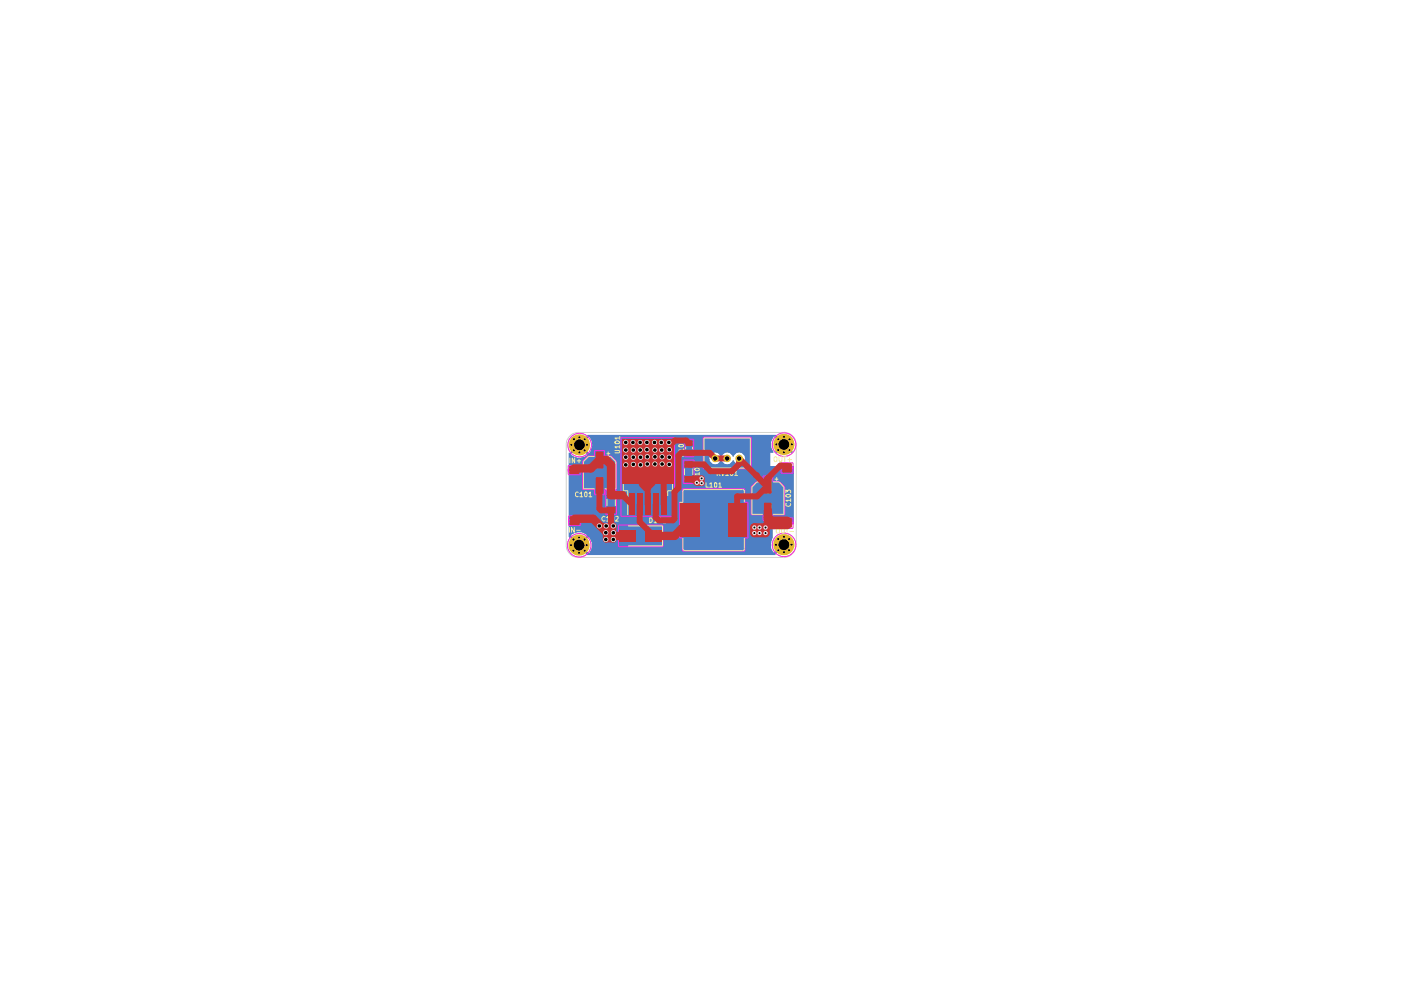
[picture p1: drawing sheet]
<svg xmlns="http://www.w3.org/2000/svg" width="297mm" height="210mm" viewBox="0 0 297 210" stroke-linecap="round" stroke-linejoin="round" font-family="sans-serif">
<g fill="#4d7fc4">
<path d="M120.6 96h.1l1.7-1.7h.8l1.7 1.7 .2-.1a2.61 2.61 0 0 0-.2-3.3l-1.7 1.7h-.8l2.1-2.1h40l2 2.1-.4 .3-1.9-2.1a2.61 2.61 0 0 0-.2 3.4l-.7 .1v2.8l5 .1v12.3h-4.5v2.9a2.47 2.47 0 0 0 .3 3.1l2-2.1 .4 .3v.2l-2.1 1.9v.2h-39.9l-2.1-2.1h.7l1.7 1.7a2.45 2.45 0 0 0 .1-3.4l-1.8 1.7h-.7l-1.8-1.8v-.3h.5l1.7 1.7 1.7-1.7a2.64 2.64 0 0 0-3.4 0h-.5v-16.3h29.8a1.31 1.31 0 0 0 .8 1.2l.4 .1a1.31 1.31 0 0 0 1.2-.9l.2-.1 .1 .3a1.26 1.26 0 0 0 1.2 .6 1.26 1.26 0 0 0 1.1-.9l.1 .1a1.26 1.26 0 0 0 2.1 .5 1.26 1.26 0 0 0-.5-2.1l-.4-.1a1.31 1.31 0 0 0-1.2 .9l-.1 .1-.1-.3a1.26 1.26 0 0 0-1.2-.6 1.26 1.26 0 0 0-1.1 .9h-.2l-.1-.3a1.28 1.28 0 0 0-1.4-.6 1.28 1.28 0 0 0-.9 1.2h-29.8v-.8h.5a2.74 2.74 0 0 0 3.4 0l-1.6-1.7-1.8 1.7h-.5z"/>
<path d="M121.1 116.8l.9-.8 .3 .2v.1l-.9 1z"/>
<path d="M166.5 116.2l.5-.3 .8 .9v.1l-.3 .3z"/>
<path d="M167.2 114h.5v.3l-.7 .8h-.2l-.3-.4z"/>
<path d="M164.6 114h.5l.7 .8-.4 .3-.8-.8z"/>
<path d="M166.9 94.7l1.2 1.2-.5 .1-1-.9z"/>
<path d="M164.3 95.8l1.1-1.1 .4 .2v.2l-1 .9h-.5z"/>
<path d="M121.1 92.9l.4-.3 .9 1-.4 .3z"/>
<path d="M166.6 93.5l.9-.9 .3 .3v.1l-.8 .9z"/>
</g>
<path d="M122.7 91.7a2.65 2.65 0 0 0-2.7 2.6l.1 21.3a2.6 2.6 0 0 0 2.5 2.6M122.7 91.7h43.6M166.3 91.7a2.65 2.65 0 0 1 2.6 2.6M168.8 94.3v21.4M168.8 115.6a2.65 2.65 0 0 1-2.7 2.6h-43.4" fill="none" stroke="#d0d2cd" stroke-width=".21"/>
<g fill="none" stroke="#ff26e2" stroke-width=".21">
<path d="M120.5 99.4h2.5M120.5 98.7h2.5v2h-2.5zM120.5 100h2.5M123.5 97.8l1.2-1.1h1.4v-1.2h2.1v1.2h1.3l1.1 1.1v6h-2.4v1.1h-2.1v-1.1h-2.6zM131.7 92.8h11.3v16.7h-11.3zM144.9 97.5h2.3v5h-2.3zM145.2 93.1h1.9v3.8h-1.9zM149.1 92.7h10.2v6.7h-10.2zM165.6 98.1h2.5v2.2h-2.5zM165.6 99.1h2.5M165.6 99.3h2.5M120.6 109.4h2.5v2h-2.5z"/>
<path d="M120.6 110.7h2.5M120.6 110.2h2.5M128.4 104.1h2.3v5h-2.3zM131.1 111.3h9.4v4.6h-9.4zM144.7 103.6h13.2v2.9h.7v7.5h-.7v2.8h-13.2v-2.8h-.6v-7.5h.6zM159.3 103.2l1.1-1.1h1.4v-1.2h2v1.2h1.4l1.2 1.1v5.9h-2.6v1.2h-2v-1.2h-2.5zM165.6 110.7h2.5M165.6 109.8h2.5v2.2h-2.5zM165.6 111.1h2.5"/>
<circle cx="122.9" cy="94.4" r="2.5"/>
<circle cx="166.2" cy="94.3" r="2.5"/>
<circle cx="122.8" cy="115.6" r="2.5"/>
<circle cx="166.2" cy="115.5" r="2.5"/>
</g>
<g fill="#b4a09a">
<path d="M137.5 93h5.2v4.6h-5.2z"/>
<path d="M137.5 97.9h5.2v4.5h-5.2z"/>
<path d="M131.9 97.9h5.3v4.5h-5.3z"/>
<path d="M131.9 93h5.3v4.6h-5.3z"/>
<path d="M133.3 104.6h1.2v4.6h-1.2z"/>
<path d="M135.1 104.6h1.1v4.6h-1.1z"/>
<path d="M136.8 104.6h1.1v4.6h-1.1z"/>
<path d="M138.5 104.6h1.1v4.6h-1.1z"/>
<path d="M140.2 104.6h1.1v4.6h-1.1z"/>
<path d="M136.8 112.4h3.5v2.4h-3.5z"/>
<path d="M131.4 112.4h3.5v2.4h-3.5z"/>
<path d="M144.3 106.8h4v7h-4z"/>
<path d="M121 99.1h1.5v.5h-1.5z"/>
</g>
<path d="M121 99.1h1.5v.5h-1.5z" fill="none" stroke="#b4a09a" stroke-width=".51"/>
<path d="M121.1 110.6h1.5v.5h-1.5z" fill="#b4a09a"/>
<path d="M121.1 110.6h1.5v.5h-1.5z" fill="none" stroke="#b4a09a" stroke-width=".51"/>
<path d="M128.9 104.6h1.3v.8h-1.3z" fill="#b4a09a"/>
<path d="M128.9 104.6h1.3v.8h-1.3z" fill="none" stroke="#b4a09a" stroke-width=".51"/>
<path d="M128.9 107.7h1.3v.8h-1.3z" fill="#b4a09a"/>
<path d="M128.9 107.7h1.3v.8h-1.3z" fill="none" stroke="#b4a09a" stroke-width=".51"/>
<path d="M126.6 96h1.1v3.1h-1.1z" fill="#b4a09a"/>
<path d="M126.6 96h1.1v3.1h-1.1z" fill="none" stroke="#b4a09a" stroke-width=".51"/>
<path d="M126.6 101.4h1.1v3h-1.1z" fill="#b4a09a"/>
<path d="M126.6 101.4h1.1v3h-1.1z" fill="none" stroke="#b4a09a" stroke-width=".51"/>
<path d="M121.1 109.7h1.5v.5h-1.5z" fill="#b4a09a"/>
<path d="M121.1 109.7h1.5v.5h-1.5z" fill="none" stroke="#b4a09a" stroke-width=".51"/>
<path d="M121 99.7h1.5v.5h-1.5z" fill="#b4a09a"/>
<path d="M121 99.7h1.5v.5h-1.5z" fill="none" stroke="#b4a09a" stroke-width=".51"/>
<path d="M166.2 111.1h1.4v.5h-1.4z" fill="#b4a09a"/>
<path d="M166.2 111.1h1.4v.5h-1.4z" fill="none" stroke="#b4a09a" stroke-width=".51"/>
<path d="M166.1 98.5h1.5v.5h-1.5z" fill="#b4a09a"/>
<path d="M166.1 98.5h1.5v.5h-1.5z" fill="none" stroke="#b4a09a" stroke-width=".51"/>
<path d="M162.2 101.4h1.1v3h-1.1z" fill="#b4a09a"/>
<path d="M162.2 101.4h1.1v3h-1.1z" fill="none" stroke="#b4a09a" stroke-width=".51"/>
<path d="M162.2 106.8h1.1v3h-1.1z" fill="#b4a09a"/>
<path d="M162.2 106.8h1.1v3h-1.1z" fill="none" stroke="#b4a09a" stroke-width=".51"/>
<path d="M166.2 110.2h1.4v.5h-1.4z" fill="#b4a09a"/>
<path d="M166.2 110.2h1.4v.5h-1.4z" fill="none" stroke="#b4a09a" stroke-width=".51"/>
<g fill="#b4a09a">
<path d="M154.3 106.8h4v7h-4z"/>
<path d="M166.1 99.4h1.5v.5h-1.5z"/>
</g>
<path d="M166.1 99.4h1.5v.5h-1.5z" fill="none" stroke="#b4a09a" stroke-width=".51"/>
<path d="M145.6 95.7h1v.7h-1z" fill="#b4a09a"/>
<path d="M145.6 95.7h1v.7h-1z" fill="none" stroke="#b4a09a" stroke-width=".51"/>
<path d="M145.6 93.6h1v.7h-1z" fill="#b4a09a"/>
<path d="M145.6 93.6h1v.7h-1z" fill="none" stroke="#b4a09a" stroke-width=".51"/>
<path d="M145.4 98h1.2v.9h-1.2z" fill="#b4a09a"/>
<path d="M145.4 98h1.2v.9h-1.2z" fill="none" stroke="#b4a09a" stroke-width=".51"/>
<path d="M145.4 101.2h1.2v.8h-1.2z" fill="#b4a09a"/>
<path d="M145.4 101.2h1.2v.8h-1.2z" fill="none" stroke="#b4a09a" stroke-width=".51"/>
<g fill="none" stroke="#f2eda1" stroke-width=".21">
<path d="M120.8 97.1v1M121.8 97.1v1l-.5-1v1M122.3 97.7h.8M122.8 97.4v.7M126.1 96.8h-1.3l-1.1 1.1v5.7h2.4M128.2 96.8h1.3l1.1 1.1v5.7h-2.4M128.6 96.2h.8M128.9 95.8v.8M130.4 95.5h.8l.2 .2-.2 .3h-.8M130.4 93.6a.63 .63 0 0 1 1 .2l-.3 .3h-.5l-.2-.1zM131.4 94.7h-1l.2 .3M131.4 92.9h-1l.2 .2"/>
<path d="M131.4 92.5v.6M131.4 94.5v.5M143.9 94.3l.8-.1 .2 .4-.2 .1h-.6h-.2zM144.4 96.7v-.4l-.1-.2-.4 .1v.5h1M144.9 95.4h-1l.3 .4M144.9 93.6h-1l.3 .2M144.9 96.1l-.5 .3M144.9 93.2v.6M144.9 95.2v.6M145.1 99.3v1.5M145.4 94.7v.5M146.8 94.7v.5"/>
<path d="M146.9 99.3v1.5M147.4 99.3l.5-.1 .4 .2a.47 .47 0 0 1-.5 .4 .47 .47 0 0 1-.5-.4zM147.7 98.4h.6M148 98.2v.7l-.8-.3M149.3 92.9h9.8v6.3h-9.8zM152.9 99.8l.3 1 .4-1M154.9 99.8h.4l.1 .2v.6l-.2 .2-.3-.2zM164.3 96.9l.5 .1v.7l-.5 .2a.6 .6 0 0 1 0-1zM165.2 96.9v.8l.2 .2 .4-.2v-.8M166.1 96.9h.6M166.4 96.9v1M167 97.5h.8"/>
<path d="M167.4 97.1v.8M120.7 111.8v1.1M121.8 111.8v1.1l-.6-1.1v1.1M122.3 112.4h.7M122.6 104.4l-.3-.1-.3 .3v.5l.3 .2 .3-.1M122.9 104.6l.4-.3v1M122.9 105.3h.6M124 104.5l.2-.2 .3 .2v.7l-.2 .1-.3-.1zM124.9 104.6l.2-.3v1M124.9 105.3h.6M128.3 109.6l-.4-.1-.3 .4 .3 .6 .4-.1M128.6 109.7l.3-.2v1"/>
<path d="M128.6 110.5h.6M128.7 105.8v1.5M129.8 109.5l.3 .1v.7l-.2 .2a.58 .58 0 0 1-.1-1zM130.5 105.8v1.5M130.6 109.6h.5v.3l-.6 .6h.6M132.2 102.5v1.6h.9v5.1M133.2 111.5h7.3v4.2h-7.3M137.8 109.8h.3l.2 .3v.5l-.4 .2h-.1zM138.7 110.1l.2-.3v1M138.7 110.8h.6M139.8 109.8a.52 .52 0 0 1 .4 .5 .52 .52 0 0 1-.3 .5l-.3-.4zM140.5 110.1l.4-.3v1"/>
<path d="M140.5 110.8h.6M142.6 102.5v1.6h-1v1.1M144.8 104.1v2.4h-.7M144.8 114v2.3M144.8 116.3l.4 .4M145.2 103.7l-.4 .4M145.2 116.8h12.2M145.2 103.8h12.2M147.4 101.2l-.1 .4 .4 .2 .6-.2-.1-.4M148.3 100.5h-1l.3 .3M148.3 100.2v.6M149.7 102.4v.9h.5"/>
<path d="M150.5 102.6l.3-.2v.9M150.5 103.3h.5M151.6 102.4h.3l.1 .1-.1 .8h-.3l-.1-.2zM152.1 100.3l.5-.1v-.4h-.5v1M152.3 100.3l.4 .5M152.4 102.6l.3-.2v.9M152.4 103.3h.6M153.8 100.1l.4-.3v1M153.8 100.8h.6M155.8 100.1l.2-.3v1M155.8 100.8h.6M157.4 103.8l.4 .4"/>
<path d="M157.8 104.1v2.4M157.8 114v2.3M157.8 116.4l-.4 .4M161.7 102.2h-1.3l-1 1.1v5.8h2.3M163.9 102.2h1.3l1 1.1v5.8h-2.3M164.3 101.6h.7M164.7 112.2h.5a.64 .64 0 0 1-.1 .8h-.3a.64 .64 0 0 1-.1-.8zM164.7 101.2v.7M165.7 112.1l.1 .9h.4l.1-.9M166.6 105a.63 .63 0 0 1 1 .2 .54 .54 0 0 1-.5 .2 .54 .54 0 0 1-.5-.4zM166.6 104.5v-.6l.4 .3 .2-.3 .4 .1v.5M166.6 112.1h.6"/>
<path d="M166.7 106.8l-.1 .4a.52 .52 0 0 0 .7 .2 .52 .52 0 0 0 .3-.6M166.9 112.1v.9M167.5 112.7h.7M167.6 106.1h-1l.3 .2M167.6 105.7v.6"/>
</g>
<path d="M146 98.5h3.3l1.3 1.4h4.6M146.1 94l-.6-.6h-2.4l-2 1.9v.5M154.2 97.2h-2.6l-1.1-1.2h-6.1l-.6 .6v6.9l-.8 .8v5.7l-.3 .3h-3l-.7-.6v-2.8M166.9 98.7h-1.5l-2.6 2.6v1.7M146 101.6h.9M147.1 101.4h1.7v1h-1.1l-.8-.8zM160.3 100.8l2.1 2.2h.4M162.8 103l-2.3 2.2" fill="none" stroke="#c83434" stroke-width="1.3"/>
<path d="M146.3 110.2l-3.3 3.4h-4.4M159.9 111.8h2.4v1.2h-2.4zM162.8 108.3v3l-.5 .5M162.8 109.6l.8 .8h3.3M166.9 111.3h-4.2l-.4 .5" fill="none" stroke="#c83434" stroke-width="1.8"/>
<g fill="#c83434">
<circle cx="159.9" cy="111.8" r=".89"/>
<circle cx="160.3" cy="100.8" r=".63"/>
</g>
<path d="M155.2 99.9l1.5-1.5v-1.2l3.6 3.6M127.1 111.5h2.9M128.4 111.5v1.2M128.4 112.9h1.6v1.5h-1.6zM128.5 112.9l1.5 1.5M129.5 108.1v2.9M135.6 106.9v3.8l3 2.9M136.9 103.5h.4M138.3 102.4l-1 1.1v3.4M140.7 101.2v5.7M160.5 105.2h-4.2v5" fill="none" stroke="#c83434" stroke-width="1.3"/>
<path d="M121.8 99.3h3.5l1.8-1.8h1.4l1 1.1v6.4M121.8 110h3.9l3.7 3.6h3.8" fill="none" stroke="#c83434" stroke-width="1.8"/>
<circle cx="127.1" cy="111.5" r=".63" fill="#c83434"/>
<path d="M127.1 111.5l1.3 1.4v-.2l1.3-1.2h.3M127.1 103v4.9l.3 .3h2.1M128.4 111.5h.1M129.5 111l.5 .5M130 111.5v1.4M132 105l1.9 1.9M136.1 102.7l.8 .8M140.7 101.2l-3.4-3.5v5.8" fill="none" stroke="#c83434" stroke-width="1.3"/>
<path d="M129.5 105h2.5" fill="none" stroke="#c83434" stroke-width="1.8"/>
<path d="M145.6 95.7h1v.7h-1z" fill="#c83434"/>
<path d="M145.6 95.7h1v.7h-1z" fill="none" stroke="#c83434" stroke-width=".51"/>
<path d="M145.6 93.6h1v.7h-1z" fill="#c83434"/>
<path d="M145.6 93.6h1v.7h-1z" fill="none" stroke="#c83434" stroke-width=".51"/>
<path d="M145.4 98h1.2v.9h-1.2z" fill="#c83434"/>
<path d="M145.4 98h1.2v.9h-1.2z" fill="none" stroke="#c83434" stroke-width=".51"/>
<path d="M145.4 101.2h1.2v.8h-1.2z" fill="#c83434"/>
<path d="M145.4 101.2h1.2v.8h-1.2z" fill="none" stroke="#c83434" stroke-width=".51"/>
<g fill="#c83434">
<path d="M133.3 104.6h1.2v4.6h-1.2z"/>
<path d="M135.1 104.6h1.1v4.6h-1.1z"/>
<path d="M131.9 93h10.8v9.4h-10.8z"/>
<path d="M126.6 96h1.1v3.1h-1.1z"/>
</g>
<path d="M126.6 96h1.1v3.1h-1.1z" fill="none" stroke="#c83434" stroke-width=".51"/>
<path d="M121 99.1h1.5v.5h-1.5z" fill="#c83434"/>
<path d="M121 99.1h1.5v.5h-1.5z" fill="none" stroke="#c83434" stroke-width=".51"/>
<path d="M121.1 110.6h1.5v.5h-1.5z" fill="#c83434"/>
<path d="M121.1 110.6h1.5v.5h-1.5z" fill="none" stroke="#c83434" stroke-width=".51"/>
<path d="M128.9 104.6h1.3v.8h-1.3z" fill="#c83434"/>
<path d="M128.9 104.6h1.3v.8h-1.3z" fill="none" stroke="#c83434" stroke-width=".51"/>
<path d="M128.9 107.7h1.3v.8h-1.3z" fill="#c83434"/>
<path d="M128.9 107.7h1.3v.8h-1.3z" fill="none" stroke="#c83434" stroke-width=".51"/>
<path d="M126.6 101.4h1.1v3h-1.1z" fill="#c83434"/>
<path d="M126.6 101.4h1.1v3h-1.1z" fill="none" stroke="#c83434" stroke-width=".51"/>
<path d="M121.1 109.7h1.5v.5h-1.5z" fill="#c83434"/>
<path d="M121.1 109.7h1.5v.5h-1.5z" fill="none" stroke="#c83434" stroke-width=".51"/>
<path d="M121 99.7h1.5v.5h-1.5z" fill="#c83434"/>
<path d="M121 99.7h1.5v.5h-1.5z" fill="none" stroke="#c83434" stroke-width=".51"/>
<path d="M166.2 111.1h1.4v.5h-1.4z" fill="#c83434"/>
<path d="M166.2 111.1h1.4v.5h-1.4z" fill="none" stroke="#c83434" stroke-width=".51"/>
<path d="M166.1 98.5h1.5v.5h-1.5z" fill="#c83434"/>
<path d="M166.1 98.5h1.5v.5h-1.5z" fill="none" stroke="#c83434" stroke-width=".51"/>
<path d="M162.2 101.4h1.1v3h-1.1z" fill="#c83434"/>
<path d="M162.2 101.4h1.1v3h-1.1z" fill="none" stroke="#c83434" stroke-width=".51"/>
<path d="M162.2 106.8h1.1v3h-1.1z" fill="#c83434"/>
<path d="M162.2 106.8h1.1v3h-1.1z" fill="none" stroke="#c83434" stroke-width=".51"/>
<path d="M166.2 110.2h1.4v.5h-1.4z" fill="#c83434"/>
<path d="M166.2 110.2h1.4v.5h-1.4z" fill="none" stroke="#c83434" stroke-width=".51"/>
<g fill="#c83434">
<path d="M154.3 106.8h4v7h-4z"/>
<path d="M166.1 99.4h1.5v.5h-1.5z"/>
</g>
<path d="M166.1 99.4h1.5v.5h-1.5z" fill="none" stroke="#c83434" stroke-width=".51"/>
<g fill="#c83434">
<path d="M136.8 104.6h1.1v4.6h-1.1z"/>
<path d="M138.5 104.6h1.1v4.6h-1.1z"/>
<path d="M140.2 104.6h1.1v4.6h-1.1z"/>
<path d="M136.8 112.4h3.5v2.4h-3.5z"/>
<path d="M131.4 112.4h3.5v2.4h-3.5z"/>
<path d="M144.3 106.8h4v7h-4z"/>
</g>
<g fill="#e3b72e">
<circle cx="165" cy="114.3" r=".38"/>
<circle cx="166.2" cy="115.5" r="2.24"/>
<circle cx="167.3" cy="114.3" r=".38"/>
<circle cx="167.8" cy="115.5" r=".38"/>
<circle cx="166.2" cy="113.8" r=".38"/>
<circle cx="166.2" cy="117.1" r=".38"/>
<circle cx="165" cy="116.7" r=".38"/>
<circle cx="164.5" cy="115.5" r=".38"/>
<circle cx="167.3" cy="116.7" r=".38"/>
<circle cx="121.7" cy="93.1" r=".38"/>
<circle cx="123.9" cy="93.1" r=".38"/>
<circle cx="122.9" cy="94.3" r="2.24"/>
<circle cx="124.5" cy="94.3" r=".38"/>
<circle cx="122.8" cy="92.7" r=".38"/>
<circle cx="122.8" cy="95.9" r=".38"/>
<circle cx="121.7" cy="95.5" r=".38"/>
<circle cx="121.2" cy="94.3" r=".38"/>
<circle cx="123.9" cy="95.5" r=".38"/>
<circle cx="166.2" cy="94.2" r="2.24"/>
<circle cx="167.4" cy="93.1" r=".38"/>
<circle cx="167.9" cy="94.2" r=".38"/>
<circle cx="167.4" cy="95.4" r=".38"/>
<circle cx="166.2" cy="92.6" r=".38"/>
<circle cx="165" cy="93.1" r=".38"/>
<circle cx="164.6" cy="94.2" r=".38"/>
<circle cx="166.2" cy="95.9" r=".38"/>
<circle cx="165" cy="95.4" r=".38"/>
<circle cx="151.6" cy="97.2" r=".8"/>
<circle cx="154.2" cy="97.2" r=".8"/>
<circle cx="156.7" cy="97.2" r=".8"/>
<circle cx="122.8" cy="115.6" r="2.24"/>
<circle cx="123.9" cy="116.8" r=".38"/>
<circle cx="122.8" cy="117.2" r=".38"/>
<circle cx="121.6" cy="116.8" r=".38"/>
<circle cx="121.1" cy="115.6" r=".38"/>
<circle cx="121.6" cy="114.4" r=".38"/>
<circle cx="122.8" cy="114" r=".38"/>
<circle cx="124.4" cy="115.6" r=".38"/>
<circle cx="123.9" cy="114.4" r=".38"/>
</g>
<g fill="#ececec">
<circle cx="138.9" cy="96.9" r=".55"/>
<circle cx="137.2" cy="98.4" r=".55"/>
<circle cx="137.2" cy="95.3" r=".55"/>
<circle cx="138.9" cy="95.4" r=".55"/>
<circle cx="137.2" cy="96.9" r=".55"/>
<circle cx="138.9" cy="98.4" r=".55"/>
<circle cx="140.3" cy="95.4" r=".55"/>
<circle cx="141.9" cy="95.3" r=".55"/>
<circle cx="141.9" cy="96.9" r=".55"/>
<circle cx="140.4" cy="96.9" r=".55"/>
<circle cx="140.4" cy="98.4" r=".55"/>
<circle cx="141.9" cy="98.5" r=".55"/>
<circle cx="127.1" cy="111.5" r=".55"/>
<circle cx="128.5" cy="111.5" r=".55"/>
<circle cx="128.4" cy="112.9" r=".55"/>
<circle cx="130" cy="112.9" r=".55"/>
<circle cx="130" cy="111.5" r=".55"/>
<circle cx="128.4" cy="114.4" r=".55"/>
<circle cx="130" cy="114.4" r=".55"/>
<circle cx="135.8" cy="98.6" r=".55"/>
<circle cx="132.7" cy="96.9" r=".55"/>
<circle cx="134.3" cy="96.9" r=".55"/>
<circle cx="135.8" cy="96.9" r=".55"/>
<circle cx="132.7" cy="98.6" r=".55"/>
<circle cx="134.3" cy="98.5" r=".55"/>
<circle cx="148.8" cy="101.4" r=".47"/>
<circle cx="147.7" cy="102.4" r=".47"/>
<circle cx="159.9" cy="111.8" r=".47"/>
<circle cx="148.8" cy="102.4" r=".47"/>
<circle cx="137.2" cy="93.8" r=".55"/>
<circle cx="141.8" cy="93.8" r=".55"/>
<circle cx="140.2" cy="93.8" r=".55"/>
<circle cx="138.8" cy="93.8" r=".55"/>
<circle cx="132.7" cy="95.4" r=".55"/>
<circle cx="134.3" cy="95.4" r=".55"/>
<circle cx="135.7" cy="95.4" r=".55"/>
<circle cx="135.7" cy="93.8" r=".55"/>
<circle cx="132.7" cy="93.8" r=".55"/>
<circle cx="134.2" cy="93.8" r=".55"/>
<circle cx="159.9" cy="113" r=".47"/>
<circle cx="161" cy="111.8" r=".47"/>
<circle cx="161" cy="113" r=".47"/>
<circle cx="162.3" cy="111.8" r=".47"/>
<circle cx="162.3" cy="113" r=".47"/>
</g>
<g fill="#000">
<path d="M121.1 94.1l.3 .2-.1 .2-.4-.2zM121.6 92.9l.3 .2-.1 .2-.3-.2zM121.6 95.3l.3 .2-.1 .2-.3-.2zM122.7 92.5l.4 .2-.1 .2-.4-.2zM122.7 95.7l.4 .2-.1 .2-.4-.2zM123.9 92.9l.3 .2-.1 .2-.4-.2zM123.9 95.3l.3 .2-.1 .2-.4-.2zM124.4 94.1l.3 .2-.1 .2-.4-.2zM164.5 94l.3 .2-.1 .2-.3-.2zM164.9 92.9l.3 .2-.1 .2-.3-.2zM164.9 95.2l.3 .2-.1 .2-.3-.2zM166.1 92.4l.3 .2-.1 .2-.3-.2z"/>
<path d="M166.1 95.7l.3 .2-.1 .2-.3-.2zM167.3 92.9l.3 .2-.1 .2-.3-.2zM167.3 95.2l.3 .2-.1 .2-.3-.2zM167.8 94l.3 .2-.1 .2-.3-.2zM121 115.4l.3 .2-.1 .2-.3-.2zM121.5 116.6l.3 .2-.1 .1-.3-.1zM121.5 114.2l.3 .2-.1 .2-.3-.2zM122.7 117l.3 .2-.1 .2-.3-.2zM122.7 113.8l.3 .2-.1 .1-.3-.1zM123.9 116.6l.3 .2-.1 .1-.4-.1zM123.9 114.2l.3 .2-.1 .2-.4-.2zM124.3 115.4l.3 .2-.1 .2-.3-.2z"/>
<path d="M147.6 102.2l.4 .2-.2 .2-.3-.2zM148.7 101.2l.3 .2-.1 .2-.4-.2zM148.7 102.3l.3 .1-.1 .2-.4-.2zM159.8 111.7l.3 .1-.1 .2-.3-.2zM159.8 112.8l.3 .2-.1 .2-.3-.2zM160.9 111.7l.3 .1-.1 .2-.3-.2zM160.9 112.8l.3 .2-.1 .2-.3-.2zM162.2 111.7l.3 .1-.1 .2-.3-.2zM162.2 112.8l.3 .2-.1 .2-.3-.2zM164.4 115.3l.3 .2-.1 .2-.3-.2zM164.9 114.1l.3 .2-.1 .2-.3-.2zM164.9 116.5l.3 .2-.1 .2-.3-.2z"/>
<path d="M166.1 113.6l.3 .2-.1 .2-.3-.2zM166.1 116.9l.3 .2-.1 .2-.3-.2zM167.2 114.1l.3 .2-.1 .2-.3-.2zM167.2 116.5l.3 .2-.1 .2-.3-.2zM167.7 115.3l.3 .2-.1 .2-.3-.2z"/>
<circle cx="122.9" cy="94.3" r="1.14"/>
<circle cx="132.7" cy="95.4" r=".38"/>
<circle cx="132.7" cy="96.9" r=".38"/>
<circle cx="132.7" cy="98.5" r=".38"/>
<circle cx="132.7" cy="93.8" r=".38"/>
<circle cx="134.2" cy="93.8" r=".38"/>
<circle cx="134.3" cy="98.5" r=".38"/>
<circle cx="134.3" cy="95.4" r=".38"/>
<circle cx="134.3" cy="96.9" r=".38"/>
<circle cx="135.7" cy="95.4" r=".38"/>
<circle cx="135.7" cy="93.8" r=".38"/>
<circle cx="135.8" cy="96.9" r=".38"/>
<circle cx="135.8" cy="98.5" r=".38"/>
<circle cx="137.2" cy="95.3" r=".38"/>
<circle cx="137.2" cy="93.8" r=".38"/>
<circle cx="137.2" cy="98.4" r=".38"/>
<circle cx="137.2" cy="96.9" r=".38"/>
<circle cx="138.8" cy="93.8" r=".38"/>
<circle cx="138.9" cy="96.9" r=".38"/>
<circle cx="138.9" cy="95.4" r=".38"/>
<circle cx="138.9" cy="98.4" r=".38"/>
<circle cx="140.2" cy="93.8" r=".38"/>
<circle cx="140.3" cy="95.4" r=".38"/>
<circle cx="140.4" cy="98.4" r=".38"/>
<circle cx="140.4" cy="96.9" r=".38"/>
<circle cx="141.8" cy="93.8" r=".38"/>
<circle cx="141.9" cy="98.5" r=".38"/>
<circle cx="141.9" cy="95.3" r=".38"/>
<circle cx="141.9" cy="96.9" r=".38"/>
<circle cx="151.6" cy="97.2" r=".47"/>
<circle cx="154.2" cy="97.2" r=".47"/>
<circle cx="156.7" cy="97.2" r=".47"/>
<circle cx="166.2" cy="94.2" r="1.14"/>
<circle cx="122.8" cy="115.6" r="1.14"/>
<circle cx="127.1" cy="111.5" r=".38"/>
<circle cx="128.4" cy="114.4" r=".38"/>
<circle cx="128.4" cy="112.9" r=".38"/>
<circle cx="128.5" cy="111.5" r=".38"/>
<circle cx="130" cy="114.4" r=".38"/>
<circle cx="130" cy="112.9" r=".38"/>
<circle cx="130" cy="111.5" r=".38"/>
<circle cx="166.2" cy="115.5" r="1.14"/>
</g>
</svg>
